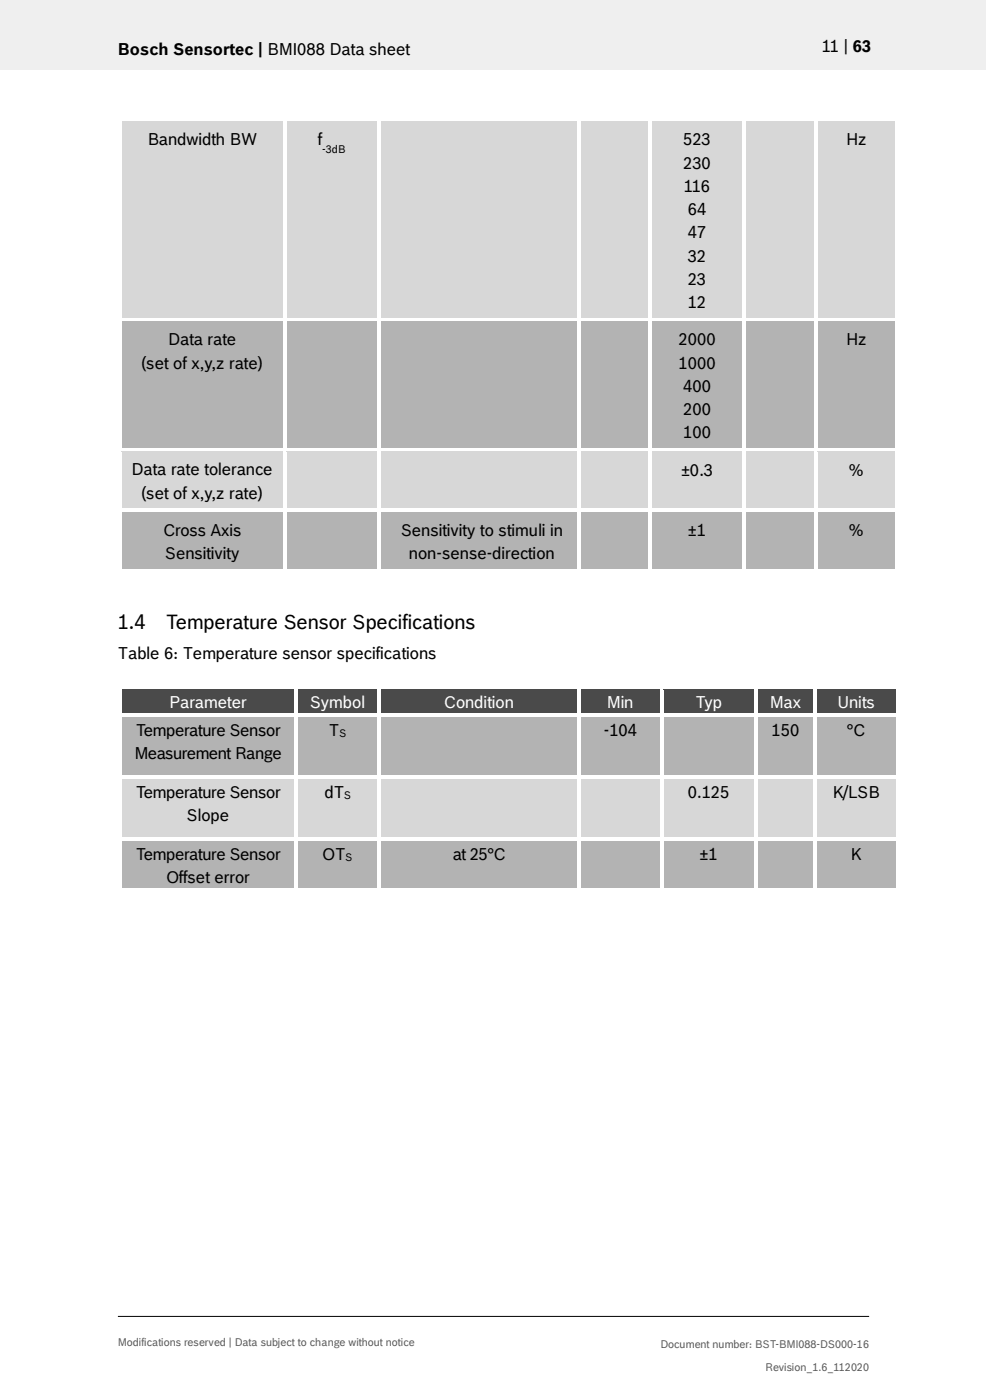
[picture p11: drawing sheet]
<svg xmlns="http://www.w3.org/2000/svg" width="210mm" height="297mm" viewBox="0 0 210 297" stroke-linecap="round" stroke-linejoin="round" font-family="sans-serif">
<defs><g id="words">
<g font-size="4.2">
<text x="25" y="133.5">1.4</text>
<text x="35.2" y="133.5">Temperature Sensor Specifications</text>
</g>
<g font-size="3.5">
<text x="25" y="11.6">Bosch Sensortec | BMI088 Data sheet</text>
<text x="174.4" y="11">11 | 63</text>
<text x="31.3" y="30.9">Bandwidth BW</text>
<text x="67.4" y="30.9">f</text>
<text x="144.9" y="30.8">523</text>
<text x="144.9" y="35.8">230</text>
<text x="179.5" y="30.9">Hz</text>
<text x="145.1" y="40.7">116</text>
<text x="145.9" y="45.6">64</text>
<text x="145.9" y="50.6">47</text>
<text x="145.9" y="55.5">32</text>
<text x="145.9" y="60.5">23</text>
<text x="145.9" y="65.4">12</text>
<text x="35.7" y="73.2">Data rate</text>
<text x="144" y="73.2">2000</text>
<text x="179.5" y="73.3">Hz</text>
<text x="29.9" y="78.2">(set of x,y,z rate)</text>
<text x="144" y="78.2">1000</text>
<text x="144.9" y="83.1">400</text>
<text x="144.9" y="88.1">200</text>
<text x="144.9" y="93">100</text>
<text x="27.9" y="100.9">Data rate tolerance</text>
<text x="144.5" y="100.9">±0.3</text>
<text x="180.1" y="100.9">%</text>
<text x="29.9" y="105.8">(set of x,y,z rate)</text>
<text x="34.6" y="113.6">Cross Axis</text>
<text x="85" y="113.6">Sensitivity to stimuli in</text>
<text x="145.9" y="113.7">±1</text>
<text x="180.1" y="113.7">%</text>
<text x="35" y="118.6">Sensitivity</text>
<text x="86.8" y="118.6">non-sense-direction</text>
<text x="25" y="139.8">Table 6: Temperature sensor specifications</text>
<text x="28.5" y="161.1">Measurement Range</text>
<text x="28.8" y="156.1">Temperature Sensor</text>
<text x="69.8" y="156.1">T</text>
<text x="128.1" y="156.1">-104</text>
<text x="163.7" y="156.1">150</text>
<text x="179.6" y="156.1">°C</text>
<text x="28.8" y="169.3">Temperature Sensor</text>
<text x="68.8" y="169.3">dT</text>
<text x="145.9" y="169.3">0.125</text>
<text x="176.6" y="169.3">K/LSB</text>
<text x="39.6" y="174.2">Slope</text>
<text x="28.8" y="182.4">Temperature Sensor</text>
<text x="68.4" y="182.4">OT</text>
<text x="96.1" y="182.4">at 25°C</text>
<text x="148.4" y="182.4">±1</text>
<text x="180.4" y="182.4">K</text>
<text x="35.2" y="187.3">Offset error</text>
</g>
<g font-size="3.5" fill="#fff">
<text x="35.9" y="150.3">Parameter</text>
<text x="65.7" y="150.3">Symbol</text>
<text x="94.2" y="150.3">Condition</text>
<text x="128.8" y="150.3">Min</text>
<text x="147.5" y="150.3">Typ</text>
<text x="163.3" y="150.3">Max</text>
<text x="177.6" y="150.3">Units</text>
</g>
<g font-size="2.3">
<text x="68.4" y="32.5">-3dB</text>
<text x="71.9" y="156.3">S</text>
<text x="73" y="169.4">S</text>
<text x="73.3" y="182.6">S</text>
</g>
<g font-size="2.3" fill="#535f6b">
<text x="25" y="285.6">Modifications reserved | Data subject to change without notice</text>
<text x="140.1" y="286">Document number: BST-BMI088-DS000-16</text>
<text x="162.3" y="290.9">Revision_1.6_112020</text>
</g>
</g></defs>
<path d="M-.1 0h209.2v14.8h-209.2z" fill-rule="evenodd" fill="#efeff0"/>
<path d="M25 279.3h159.4" fill="none" stroke="#000" stroke-width=".21"/>
<g fill="#d7d7da">
<path d="M25.8 25.8h34.2v41.6h-34.2z" fill-rule="evenodd"/>
<path d="M27.3 25.8h31.2v7.1h-31.2z" fill-rule="evenodd"/>
<path d="M60.8 25.8h19.2v41.6h-19.2z" fill-rule="evenodd"/>
<path d="M62.3 25.8h16.2v7.1h-16.2z" fill-rule="evenodd"/>
<path d="M80.7 25.8h41.8v41.6h-41.8z" fill-rule="evenodd"/>
<path d="M82.3 25.8h38.7v7.1h-38.7z" fill-rule="evenodd"/>
<path d="M123.3 25.8h14.3v41.6h-14.3z" fill-rule="evenodd"/>
<path d="M124.8 25.8h11.2v7.1h-11.2z" fill-rule="evenodd"/>
<path d="M138.4 25.8h19.1v41.6h-19.1z" fill-rule="evenodd"/>
<path d="M139.9 25.8h16.1v6h-16.1z" fill-rule="evenodd"/>
<path d="M139.9 31.8h16.1v5h-16.1z" fill-rule="evenodd"/>
<path d="M139.9 36.8h16.1v4.9h-16.1z" fill-rule="evenodd"/>
<path d="M139.9 41.7h16.1v4.9h-16.1z" fill-rule="evenodd"/>
<path d="M139.9 46.6h16.1v5h-16.1z" fill-rule="evenodd"/>
<path d="M139.9 51.6h16.1v4.9h-16.1z" fill-rule="evenodd"/>
<path d="M139.9 56.5h16.1v4.9h-16.1z" fill-rule="evenodd"/>
<path d="M139.9 61.4h16.1v6h-16.1z" fill-rule="evenodd"/>
<path d="M158.3 25.8h14.3v41.6h-14.3z" fill-rule="evenodd"/>
<path d="M159.8 25.8h11.3v7.1h-11.3z" fill-rule="evenodd"/>
<path d="M173.4 25.8h16.6v41.6h-16.6z" fill-rule="evenodd"/>
<path d="M174.9 25.8h13.6v7.1h-13.6z" fill-rule="evenodd"/>
</g>
<g fill="#fff">
<path d="M25.1 25h.7v.8h-.7z" fill-rule="evenodd"/>
<path d="M25.1 25h.7v.8h-.7z" fill-rule="evenodd"/>
<path d="M25.8 25h34.3v.8h-34.3z" fill-rule="evenodd"/>
</g>
<path d="M25.8 25.8h34.3" fill="none" stroke="#d7d7da" stroke-width=".21"/>
<g fill="#fff">
<path d="M60.1 25.8h.7z" fill-rule="evenodd"/>
<path d="M60.1 25h.7v.8h-.7z" fill-rule="evenodd"/>
<path d="M60.8 25h19.2v.8h-19.2z" fill-rule="evenodd"/>
</g>
<path d="M60.8 25.8h19.2" fill="none" stroke="#d7d7da" stroke-width=".21"/>
<g fill="#fff">
<path d="M80 25.8h.7z" fill-rule="evenodd"/>
<path d="M80 25h.7v.8h-.7z" fill-rule="evenodd"/>
<path d="M80.7 25h41.8v.8h-41.8z" fill-rule="evenodd"/>
</g>
<path d="M80.7 25.8h41.8" fill="none" stroke="#d7d7da" stroke-width=".21"/>
<g fill="#fff">
<path d="M122.5 25.8h.8z" fill-rule="evenodd"/>
<path d="M122.5 25h.8v.8h-.8z" fill-rule="evenodd"/>
<path d="M123.3 25h14.3v.8h-14.3z" fill-rule="evenodd"/>
</g>
<path d="M123.3 25.8h14.3" fill="none" stroke="#d7d7da" stroke-width=".21"/>
<g fill="#fff">
<path d="M137.6 25.8h.8z" fill-rule="evenodd"/>
<path d="M137.6 25h.8v.8h-.8z" fill-rule="evenodd"/>
<path d="M138.4 25h19.1v.8h-19.1z" fill-rule="evenodd"/>
</g>
<path d="M138.4 25.8h19.1" fill="none" stroke="#d7d7da" stroke-width=".21"/>
<g fill="#fff">
<path d="M157.5 25.8h.8z" fill-rule="evenodd"/>
<path d="M157.5 25h.8v.8h-.8z" fill-rule="evenodd"/>
<path d="M158.3 25h14.3v.8h-14.3z" fill-rule="evenodd"/>
</g>
<path d="M158.3 25.8h14.3" fill="none" stroke="#d7d7da" stroke-width=".21"/>
<g fill="#fff">
<path d="M172.6 25.8h.8z" fill-rule="evenodd"/>
<path d="M172.6 25h.8v.8h-.8z" fill-rule="evenodd"/>
<path d="M173.4 25h16.6v.8h-16.6z" fill-rule="evenodd"/>
</g>
<path d="M173.4 25.8h16.6" fill="none" stroke="#d7d7da" stroke-width=".21"/>
<g fill="#fff">
<path d="M190 25h.7v.8h-.7z" fill-rule="evenodd"/>
<path d="M190 25h.7v.8h-.7z" fill-rule="evenodd"/>
<path d="M25.1 25.8h.7v41.6h-.7z" fill-rule="evenodd"/>
<path d="M60.1 25.8h.7v41.6h-.7z" fill-rule="evenodd"/>
<path d="M80 25.8h.7v41.6h-.7z" fill-rule="evenodd"/>
<path d="M122.5 25.8h.8v41.6h-.8z" fill-rule="evenodd"/>
<path d="M137.6 25.8h.8v41.6h-.8z" fill-rule="evenodd"/>
<path d="M157.5 25.8h.8v41.6h-.8z" fill-rule="evenodd"/>
<path d="M172.6 25.8h.8v41.6h-.8z" fill-rule="evenodd"/>
<path d="M190 25.8h.7v41.6h-.7z" fill-rule="evenodd"/>
</g>
<g fill="#b2b3b5">
<path d="M25.8 68.2h34.2v26.8h-34.2z" fill-rule="evenodd"/>
<path d="M27.3 68.2h31.2v6h-31.2z" fill-rule="evenodd"/>
<path d="M27.3 74.2h31.2v6h-31.2z" fill-rule="evenodd"/>
<path d="M60.8 68.2h19.2v26.8h-19.2z" fill-rule="evenodd"/>
<path d="M62.3 68.2h16.2v7.1h-16.2z" fill-rule="evenodd"/>
<path d="M80.7 68.2h41.8v26.8h-41.8z" fill-rule="evenodd"/>
<path d="M82.3 68.2h38.7v7.1h-38.7z" fill-rule="evenodd"/>
<path d="M123.3 68.2h14.3v26.8h-14.3z" fill-rule="evenodd"/>
<path d="M124.8 68.2h11.2v7.1h-11.2z" fill-rule="evenodd"/>
<path d="M138.4 68.2h19.1v26.8h-19.1z" fill-rule="evenodd"/>
<path d="M139.9 68.2h16.1v6h-16.1z" fill-rule="evenodd"/>
<path d="M139.9 74.2h16.1v5h-16.1z" fill-rule="evenodd"/>
<path d="M139.9 79.2h16.1v4.9h-16.1z" fill-rule="evenodd"/>
<path d="M139.9 84.1h16.1v4.9h-16.1z" fill-rule="evenodd"/>
<path d="M139.9 89h16.1v6h-16.1z" fill-rule="evenodd"/>
<path d="M158.3 68.2h14.3v26.8h-14.3z" fill-rule="evenodd"/>
<path d="M159.8 68.2h11.3v7.1h-11.3z" fill-rule="evenodd"/>
<path d="M173.4 68.2h16.6v26.8h-16.6z" fill-rule="evenodd"/>
<path d="M174.9 68.2h13.6v7.1h-13.6z" fill-rule="evenodd"/>
</g>
<g fill="#fff">
<path d="M25.1 67.4h.7v.8h-.7z" fill-rule="evenodd"/>
<path d="M25.8 67.4h34.3v.8h-34.3z" fill-rule="evenodd"/>
</g>
<path d="M25.8 68.2h34.3" fill="none" stroke="#b2b3b5" stroke-width=".21"/>
<g fill="#fff">
<path d="M60.1 67.4h.7v.8h-.7z" fill-rule="evenodd"/>
<path d="M60.8 67.4h19.2v.8h-19.2z" fill-rule="evenodd"/>
</g>
<path d="M60.8 68.2h19.2" fill="none" stroke="#b2b3b5" stroke-width=".21"/>
<g fill="#fff">
<path d="M80 67.4h.7v.8h-.7z" fill-rule="evenodd"/>
<path d="M80.7 67.4h41.8v.8h-41.8z" fill-rule="evenodd"/>
</g>
<path d="M80.7 68.2h41.8" fill="none" stroke="#b2b3b5" stroke-width=".21"/>
<g fill="#fff">
<path d="M122.5 67.4h.8v.8h-.8z" fill-rule="evenodd"/>
<path d="M123.3 67.4h14.3v.8h-14.3z" fill-rule="evenodd"/>
</g>
<path d="M123.3 68.2h14.3" fill="none" stroke="#b2b3b5" stroke-width=".21"/>
<g fill="#fff">
<path d="M137.6 67.4h.8v.8h-.8z" fill-rule="evenodd"/>
<path d="M138.4 67.4h19.1v.8h-19.1z" fill-rule="evenodd"/>
</g>
<path d="M138.4 68.2h19.1" fill="none" stroke="#b2b3b5" stroke-width=".21"/>
<g fill="#fff">
<path d="M157.5 67.4h.8v.8h-.8z" fill-rule="evenodd"/>
<path d="M158.3 67.4h14.3v.8h-14.3z" fill-rule="evenodd"/>
</g>
<path d="M158.3 68.2h14.3" fill="none" stroke="#b2b3b5" stroke-width=".21"/>
<g fill="#fff">
<path d="M172.6 67.4h.8v.8h-.8z" fill-rule="evenodd"/>
<path d="M173.4 67.4h16.6v.8h-16.6z" fill-rule="evenodd"/>
</g>
<path d="M173.4 68.2h16.6" fill="none" stroke="#b2b3b5" stroke-width=".21"/>
<g fill="#fff">
<path d="M190 67.4h.7v.8h-.7z" fill-rule="evenodd"/>
<path d="M25.1 68.2h.7v26.8h-.7z" fill-rule="evenodd"/>
<path d="M60.1 68.2h.7v26.8h-.7z" fill-rule="evenodd"/>
<path d="M80 68.2h.7v26.8h-.7z" fill-rule="evenodd"/>
<path d="M122.5 68.2h.8v26.8h-.8z" fill-rule="evenodd"/>
<path d="M137.6 68.2h.8v26.8h-.8z" fill-rule="evenodd"/>
<path d="M157.5 68.2h.8v26.8h-.8z" fill-rule="evenodd"/>
<path d="M172.6 68.2h.8v26.8h-.8z" fill-rule="evenodd"/>
<path d="M190 68.2h.7v26.8h-.7z" fill-rule="evenodd"/>
</g>
<g fill="#d7d7da">
<path d="M25.8 95.9h34.2v11.9h-34.2z" fill-rule="evenodd"/>
<path d="M27.3 95.9h31.2v5.9h-31.2z" fill-rule="evenodd"/>
<path d="M27.3 101.8h31.2v6h-31.2z" fill-rule="evenodd"/>
<path d="M60.8 95.9h19.2v11.9h-19.2z" fill-rule="evenodd"/>
<path d="M62.3 95.9h16.2v7h-16.2z" fill-rule="evenodd"/>
<path d="M80.7 95.9h41.8v11.9h-41.8z" fill-rule="evenodd"/>
<path d="M82.3 95.9h38.7v7h-38.7z" fill-rule="evenodd"/>
<path d="M123.3 95.9h14.3v11.9h-14.3z" fill-rule="evenodd"/>
<path d="M124.8 95.9h11.2v7h-11.2z" fill-rule="evenodd"/>
<path d="M138.4 95.9h19.1v11.9h-19.1z" fill-rule="evenodd"/>
<path d="M139.9 95.9h16.1v7h-16.1z" fill-rule="evenodd"/>
<path d="M158.3 95.9h14.3v11.9h-14.3z" fill-rule="evenodd"/>
<path d="M159.8 95.9h11.3v7h-11.3z" fill-rule="evenodd"/>
<path d="M173.4 95.9h16.6v11.9h-16.6z" fill-rule="evenodd"/>
<path d="M174.9 95.9h13.6v7h-13.6z" fill-rule="evenodd"/>
</g>
<g fill="#fff">
<path d="M25.1 95h.7v.8h-.7z" fill-rule="evenodd"/>
<path d="M25.8 95h34.3v.8h-34.3z" fill-rule="evenodd"/>
</g>
<path d="M25.8 95.8h34.3" fill="none" stroke="#d7d7da" stroke-width=".21"/>
<g fill="#fff">
<path d="M60.1 95h.7v.8h-.7z" fill-rule="evenodd"/>
<path d="M60.8 95h19.2v.8h-19.2z" fill-rule="evenodd"/>
</g>
<path d="M60.8 95.8h19.2" fill="none" stroke="#d7d7da" stroke-width=".21"/>
<g fill="#fff">
<path d="M80 95h.7v.8h-.7z" fill-rule="evenodd"/>
<path d="M80.7 95h41.8v.8h-41.8z" fill-rule="evenodd"/>
</g>
<path d="M80.7 95.8h41.8" fill="none" stroke="#d7d7da" stroke-width=".21"/>
<g fill="#fff">
<path d="M122.5 95h.8v.8h-.8z" fill-rule="evenodd"/>
<path d="M123.3 95h14.3v.8h-14.3z" fill-rule="evenodd"/>
</g>
<path d="M123.3 95.8h14.3" fill="none" stroke="#d7d7da" stroke-width=".21"/>
<g fill="#fff">
<path d="M137.6 95h.8v.8h-.8z" fill-rule="evenodd"/>
<path d="M138.4 95h19.1v.8h-19.1z" fill-rule="evenodd"/>
</g>
<path d="M138.4 95.8h19.1" fill="none" stroke="#d7d7da" stroke-width=".21"/>
<g fill="#fff">
<path d="M157.5 95h.8v.8h-.8z" fill-rule="evenodd"/>
<path d="M158.3 95h14.3v.8h-14.3z" fill-rule="evenodd"/>
</g>
<path d="M158.3 95.8h14.3" fill="none" stroke="#d7d7da" stroke-width=".21"/>
<g fill="#fff">
<path d="M172.6 95h.8v.8h-.8z" fill-rule="evenodd"/>
<path d="M173.4 95h16.6v.8h-16.6z" fill-rule="evenodd"/>
</g>
<path d="M173.4 95.8h16.6" fill="none" stroke="#d7d7da" stroke-width=".21"/>
<g fill="#fff">
<path d="M190 95h.7v.8h-.7z" fill-rule="evenodd"/>
<path d="M25.1 95.9h.7v11.9h-.7z" fill-rule="evenodd"/>
<path d="M60.1 95.9h.7v11.9h-.7z" fill-rule="evenodd"/>
<path d="M80 95.9h.7v11.9h-.7z" fill-rule="evenodd"/>
<path d="M122.5 95.9h.8v11.9h-.8z" fill-rule="evenodd"/>
<path d="M137.6 95.9h.8v11.9h-.8z" fill-rule="evenodd"/>
<path d="M157.5 95.9h.8v11.9h-.8z" fill-rule="evenodd"/>
<path d="M172.6 95.9h.8v11.9h-.8z" fill-rule="evenodd"/>
<path d="M190 95.9h.7v11.9h-.7z" fill-rule="evenodd"/>
</g>
<g fill="#b2b3b5">
<path d="M25.8 108.6h34.2v12h-34.2z" fill-rule="evenodd"/>
<path d="M27.3 108.6h31.2v6h-31.2z" fill-rule="evenodd"/>
<path d="M27.3 114.6h31.2v6h-31.2z" fill-rule="evenodd"/>
<path d="M60.8 108.6h19.2v12h-19.2z" fill-rule="evenodd"/>
<path d="M62.3 108.6h16.2v7.1h-16.2z" fill-rule="evenodd"/>
<path d="M80.7 108.6h41.8v12h-41.8z" fill-rule="evenodd"/>
<path d="M82.3 108.6h38.7v6h-38.7z" fill-rule="evenodd"/>
<path d="M82.3 114.6h38.7v6h-38.7z" fill-rule="evenodd"/>
<path d="M123.3 108.6h14.3v12h-14.3z" fill-rule="evenodd"/>
<path d="M124.8 108.6h11.2v7.1h-11.2z" fill-rule="evenodd"/>
<path d="M138.4 108.6h19.1v12h-19.1z" fill-rule="evenodd"/>
<path d="M139.9 108.6h16.1v7.1h-16.1z" fill-rule="evenodd"/>
<path d="M158.3 108.6h14.3v12h-14.3z" fill-rule="evenodd"/>
<path d="M159.8 108.6h11.3v7.1h-11.3z" fill-rule="evenodd"/>
<path d="M173.4 108.6h16.6v12h-16.6z" fill-rule="evenodd"/>
<path d="M174.9 108.6h13.6v7.1h-13.6z" fill-rule="evenodd"/>
</g>
<g fill="#fff">
<path d="M25.1 107.8h.7v.8h-.7z" fill-rule="evenodd"/>
<path d="M25.8 107.8h34.3v.8h-34.3z" fill-rule="evenodd"/>
</g>
<path d="M25.8 108.6h34.3" fill="none" stroke="#b2b3b5" stroke-width=".21"/>
<g fill="#fff">
<path d="M60.1 107.8h.7v.8h-.7z" fill-rule="evenodd"/>
<path d="M60.8 107.8h19.2v.8h-19.2z" fill-rule="evenodd"/>
</g>
<path d="M60.8 108.6h19.2" fill="none" stroke="#b2b3b5" stroke-width=".21"/>
<g fill="#fff">
<path d="M80 107.8h.7v.8h-.7z" fill-rule="evenodd"/>
<path d="M80.7 107.8h41.8v.8h-41.8z" fill-rule="evenodd"/>
</g>
<path d="M80.7 108.6h41.8" fill="none" stroke="#b2b3b5" stroke-width=".21"/>
<g fill="#fff">
<path d="M122.5 107.8h.8v.8h-.8z" fill-rule="evenodd"/>
<path d="M123.3 107.8h14.3v.8h-14.3z" fill-rule="evenodd"/>
</g>
<path d="M123.3 108.6h14.3" fill="none" stroke="#b2b3b5" stroke-width=".21"/>
<g fill="#fff">
<path d="M137.6 107.8h.8v.8h-.8z" fill-rule="evenodd"/>
<path d="M138.4 107.8h19.1v.8h-19.1z" fill-rule="evenodd"/>
</g>
<path d="M138.4 108.6h19.1" fill="none" stroke="#b2b3b5" stroke-width=".21"/>
<g fill="#fff">
<path d="M157.5 107.8h.8v.8h-.8z" fill-rule="evenodd"/>
<path d="M158.3 107.8h14.3v.8h-14.3z" fill-rule="evenodd"/>
</g>
<path d="M158.3 108.6h14.3" fill="none" stroke="#b2b3b5" stroke-width=".21"/>
<g fill="#fff">
<path d="M172.6 107.8h.8v.8h-.8z" fill-rule="evenodd"/>
<path d="M173.4 107.8h16.6v.8h-16.6z" fill-rule="evenodd"/>
</g>
<path d="M173.4 108.6h16.6" fill="none" stroke="#b2b3b5" stroke-width=".21"/>
<g fill="#fff">
<path d="M190 107.8h.7v.8h-.7z" fill-rule="evenodd"/>
<path d="M25.1 108.6h.7v12.1h-.7z" fill-rule="evenodd"/>
<path d="M25.1 120.7h.7v.7h-.7z" fill-rule="evenodd"/>
<path d="M25.1 120.7h.7v.7h-.7z" fill-rule="evenodd"/>
<path d="M25.8 120.7h34.3v.7h-34.3z" fill-rule="evenodd"/>
<path d="M60.1 108.6h.7v12.1h-.7z" fill-rule="evenodd"/>
<path d="M60.1 120.7h.7v.7h-.7z" fill-rule="evenodd"/>
<path d="M60.8 120.7h19.2v.7h-19.2z" fill-rule="evenodd"/>
<path d="M80 108.6h.7v12.1h-.7z" fill-rule="evenodd"/>
<path d="M80 120.7h.7v.7h-.7z" fill-rule="evenodd"/>
<path d="M80.7 120.7h41.8v.7h-41.8z" fill-rule="evenodd"/>
<path d="M122.5 108.6h.8v12.1h-.8z" fill-rule="evenodd"/>
<path d="M122.5 120.7h.8v.7h-.8z" fill-rule="evenodd"/>
<path d="M123.3 120.7h14.3v.7h-14.3z" fill-rule="evenodd"/>
<path d="M137.6 108.6h.8v12.1h-.8z" fill-rule="evenodd"/>
<path d="M137.6 120.7h.8v.7h-.8z" fill-rule="evenodd"/>
<path d="M138.4 120.7h19.1v.7h-19.1z" fill-rule="evenodd"/>
<path d="M157.5 108.6h.8v12.1h-.8z" fill-rule="evenodd"/>
<path d="M157.5 120.7h.8v.7h-.8z" fill-rule="evenodd"/>
<path d="M158.3 120.7h14.3v.7h-14.3z" fill-rule="evenodd"/>
<path d="M172.6 108.6h.8v12.1h-.8z" fill-rule="evenodd"/>
<path d="M172.6 120.7h.8v.7h-.8z" fill-rule="evenodd"/>
<path d="M173.4 120.7h16.6v.7h-16.6z" fill-rule="evenodd"/>
<path d="M190 108.6h.7v12.1h-.7z" fill-rule="evenodd"/>
<path d="M190 120.7h.7v.7h-.7z" fill-rule="evenodd"/>
<path d="M190 120.7h.7v.7h-.7z" fill-rule="evenodd"/>
</g>
<g fill="#424c58">
<path d="M25.8 146.3h36.7v5.1h-36.7z" fill-rule="evenodd"/>
<path d="M27.3 146.3h33.7v4.9h-33.7z" fill-rule="evenodd"/>
<path d="M63.3 146.3h16.7v5.1h-16.7z" fill-rule="evenodd"/>
<path d="M64.8 146.3h13.7v4.9h-13.7z" fill-rule="evenodd"/>
<path d="M80.7 146.3h41.8v5.1h-41.8z" fill-rule="evenodd"/>
<path d="M82.3 146.3h38.7v4.9h-38.7z" fill-rule="evenodd"/>
<path d="M123.3 146.3h16.7v5.1h-16.7z" fill-rule="evenodd"/>
<path d="M124.8 146.3h13.7v4.9h-13.7z" fill-rule="evenodd"/>
<path d="M140.8 146.3h19.2v5.1h-19.2z" fill-rule="evenodd"/>
<path d="M142.3 146.3h16.2v4.9h-16.2z" fill-rule="evenodd"/>
<path d="M160.8 146.3h11.7v5.1h-11.7z" fill-rule="evenodd"/>
<path d="M162.3 146.3h8.7v4.9h-8.7z" fill-rule="evenodd"/>
<path d="M173.3 146.3h16.7v5.1h-16.7z" fill-rule="evenodd"/>
<path d="M174.8 146.3h13.7v4.9h-13.7z" fill-rule="evenodd"/>
</g>
<g fill="#fff">
<path d="M25.1 145.5h.7v.8h-.7z" fill-rule="evenodd"/>
<path d="M25.1 145.5h.7v.8h-.7z" fill-rule="evenodd"/>
<path d="M25.8 145.5h36.7v.8h-36.7z" fill-rule="evenodd"/>
</g>
<path d="M25.8 146.3h36.7" fill="none" stroke="#424c58" stroke-width=".21"/>
<g fill="#fff">
<path d="M62.5 146.3h.8z" fill-rule="evenodd"/>
<path d="M62.5 145.5h.8v.8h-.8z" fill-rule="evenodd"/>
<path d="M63.3 145.5h16.7v.8h-16.7z" fill-rule="evenodd"/>
</g>
<path d="M63.3 146.3h16.7" fill="none" stroke="#424c58" stroke-width=".21"/>
<g fill="#fff">
<path d="M80 146.3h.7z" fill-rule="evenodd"/>
<path d="M80 145.5h.7v.8h-.7z" fill-rule="evenodd"/>
<path d="M80.7 145.5h41.8v.8h-41.8z" fill-rule="evenodd"/>
</g>
<path d="M80.7 146.3h41.8" fill="none" stroke="#424c58" stroke-width=".21"/>
<g fill="#fff">
<path d="M122.5 146.3h.8z" fill-rule="evenodd"/>
<path d="M122.5 145.5h.8v.8h-.8z" fill-rule="evenodd"/>
<path d="M123.3 145.5h16.7v.8h-16.7z" fill-rule="evenodd"/>
</g>
<path d="M123.3 146.3h16.7" fill="none" stroke="#424c58" stroke-width=".21"/>
<g fill="#fff">
<path d="M140 146.3h.8z" fill-rule="evenodd"/>
<path d="M140 145.5h.8v.8h-.8z" fill-rule="evenodd"/>
<path d="M140.8 145.5h19.2v.8h-19.2z" fill-rule="evenodd"/>
</g>
<path d="M140.8 146.3h19.2" fill="none" stroke="#424c58" stroke-width=".21"/>
<g fill="#fff">
<path d="M160 146.3h.8z" fill-rule="evenodd"/>
<path d="M160 145.5h.8v.8h-.8z" fill-rule="evenodd"/>
<path d="M160.8 145.5h11.7v.8h-11.7z" fill-rule="evenodd"/>
</g>
<path d="M160.8 146.3h11.7" fill="none" stroke="#424c58" stroke-width=".21"/>
<g fill="#fff">
<path d="M172.5 146.3h.8z" fill-rule="evenodd"/>
<path d="M172.5 145.5h.8v.8h-.8z" fill-rule="evenodd"/>
<path d="M173.3 145.5h16.7v.8h-16.7z" fill-rule="evenodd"/>
</g>
<path d="M173.3 146.3h16.7" fill="none" stroke="#424c58" stroke-width=".21"/>
<g fill="#fff">
<path d="M190 145.5h.8v.8h-.8z" fill-rule="evenodd"/>
<path d="M190 145.5h.8v.8h-.8z" fill-rule="evenodd"/>
<path d="M25.1 146.3h.7v5.1h-.7z" fill-rule="evenodd"/>
<path d="M62.5 146.3h.8v5.1h-.8z" fill-rule="evenodd"/>
<path d="M80 146.3h.7v5.1h-.7z" fill-rule="evenodd"/>
<path d="M122.5 146.3h.8v5.1h-.8z" fill-rule="evenodd"/>
<path d="M140 146.3h.8v5.1h-.8z" fill-rule="evenodd"/>
<path d="M160 146.3h.8v5.1h-.8z" fill-rule="evenodd"/>
<path d="M172.5 146.3h.8v5.1h-.8z" fill-rule="evenodd"/>
<path d="M190 146.3h.8v5.1h-.8z" fill-rule="evenodd"/>
</g>
<g fill="#b2b3b5">
<path d="M25.8 152.1h36.7v12.4h-36.7z" fill-rule="evenodd"/>
<path d="M27.3 152.1h33.7v5h-33.7z" fill-rule="evenodd"/>
<path d="M27.3 157.1h33.7v4.9h-33.7z" fill-rule="evenodd"/>
<path d="M63.3 152.1h16.7v12.4h-16.7z" fill-rule="evenodd"/>
<path d="M64.8 152.1h13.7v5h-13.7z" fill-rule="evenodd"/>
<path d="M80.7 152.1h41.8v12.4h-41.8z" fill-rule="evenodd"/>
<path d="M82.3 152.1h38.7v5h-38.7z" fill-rule="evenodd"/>
<path d="M123.3 152.1h16.7v12.4h-16.7z" fill-rule="evenodd"/>
<path d="M124.8 152.1h13.7v5h-13.7z" fill-rule="evenodd"/>
<path d="M140.8 152.1h19.2v12.4h-19.2z" fill-rule="evenodd"/>
<path d="M142.3 152.1h16.2v5h-16.2z" fill-rule="evenodd"/>
<path d="M160.8 152.1h11.7v12.4h-11.7z" fill-rule="evenodd"/>
<path d="M162.3 152.1h8.7v5h-8.7z" fill-rule="evenodd"/>
<path d="M173.3 152.1h16.7v12.4h-16.7z" fill-rule="evenodd"/>
<path d="M174.8 152.1h13.7v5h-13.7z" fill-rule="evenodd"/>
</g>
<g fill="#fff">
<path d="M25.1 151.4h.7v.8h-.7z" fill-rule="evenodd"/>
<path d="M25.8 151.4h36.7v.7h-36.7z" fill-rule="evenodd"/>
</g>
<path d="M25.8 152.1h36.7" fill="none" stroke="#b2b3b5" stroke-width=".21"/>
<g fill="#fff">
<path d="M62.5 151.4h.8v.8h-.8z" fill-rule="evenodd"/>
<path d="M63.3 151.4h16.7v.7h-16.7z" fill-rule="evenodd"/>
</g>
<path d="M63.3 152.1h16.7" fill="none" stroke="#b2b3b5" stroke-width=".21"/>
<g fill="#fff">
<path d="M80 151.4h.7v.8h-.7z" fill-rule="evenodd"/>
<path d="M80.7 151.4h41.8v.7h-41.8z" fill-rule="evenodd"/>
</g>
<path d="M80.7 152.1h41.8" fill="none" stroke="#b2b3b5" stroke-width=".21"/>
<g fill="#fff">
<path d="M122.5 151.4h.8v.8h-.8z" fill-rule="evenodd"/>
<path d="M123.3 151.4h16.7v.7h-16.7z" fill-rule="evenodd"/>
</g>
<path d="M123.3 152.1h16.7" fill="none" stroke="#b2b3b5" stroke-width=".21"/>
<g fill="#fff">
<path d="M140 151.4h.8v.8h-.8z" fill-rule="evenodd"/>
<path d="M140.8 151.4h19.2v.7h-19.2z" fill-rule="evenodd"/>
</g>
<path d="M140.8 152.1h19.2" fill="none" stroke="#b2b3b5" stroke-width=".21"/>
<g fill="#fff">
<path d="M160 151.4h.8v.8h-.8z" fill-rule="evenodd"/>
<path d="M160.8 151.4h11.7v.7h-11.7z" fill-rule="evenodd"/>
</g>
<path d="M160.8 152.1h11.7" fill="none" stroke="#b2b3b5" stroke-width=".21"/>
<g fill="#fff">
<path d="M172.5 151.4h.8v.8h-.8z" fill-rule="evenodd"/>
<path d="M173.3 151.4h16.7v.7h-16.7z" fill-rule="evenodd"/>
</g>
<path d="M173.3 152.1h16.7" fill="none" stroke="#b2b3b5" stroke-width=".21"/>
<g fill="#fff">
<path d="M190 151.4h.8v.8h-.8z" fill-rule="evenodd"/>
<path d="M25.1 152.2h.7v12.3h-.7z" fill-rule="evenodd"/>
<path d="M62.5 152.2h.8v12.3h-.8z" fill-rule="evenodd"/>
<path d="M80 152.2h.7v12.3h-.7z" fill-rule="evenodd"/>
<path d="M122.5 152.2h.8v12.3h-.8z" fill-rule="evenodd"/>
<path d="M140 152.2h.8v12.3h-.8z" fill-rule="evenodd"/>
<path d="M160 152.2h.8v12.3h-.8z" fill-rule="evenodd"/>
<path d="M172.5 152.2h.8v12.3h-.8z" fill-rule="evenodd"/>
<path d="M190 152.2h.8v12.3h-.8z" fill-rule="evenodd"/>
</g>
<g fill="#d7d7da">
<path d="M25.8 165.3h36.7v12.4h-36.7z" fill-rule="evenodd"/>
<path d="M27.3 165.3h33.7v4.9h-33.7z" fill-rule="evenodd"/>
<path d="M27.3 170.2h33.7v5h-33.7z" fill-rule="evenodd"/>
<path d="M63.3 165.3h16.7v12.4h-16.7z" fill-rule="evenodd"/>
<path d="M64.8 165.3h13.7v4.9h-13.7z" fill-rule="evenodd"/>
<path d="M80.7 165.3h41.8v12.4h-41.8z" fill-rule="evenodd"/>
<path d="M82.3 165.3h38.7v4.9h-38.7z" fill-rule="evenodd"/>
<path d="M123.3 165.3h16.7v12.4h-16.7z" fill-rule="evenodd"/>
<path d="M124.8 165.3h13.7v4.9h-13.7z" fill-rule="evenodd"/>
<path d="M140.8 165.3h19.2v12.4h-19.2z" fill-rule="evenodd"/>
<path d="M142.3 165.3h16.2v4.9h-16.2z" fill-rule="evenodd"/>
<path d="M160.8 165.3h11.7v12.4h-11.7z" fill-rule="evenodd"/>
<path d="M162.3 165.3h8.7v4.9h-8.7z" fill-rule="evenodd"/>
<path d="M173.3 165.3h16.7v12.4h-16.7z" fill-rule="evenodd"/>
<path d="M174.8 165.3h13.7v4.9h-13.7z" fill-rule="evenodd"/>
</g>
<g fill="#fff">
<path d="M25.1 164.5h.7v.8h-.7z" fill-rule="evenodd"/>
<path d="M25.8 164.5h36.7v.7h-36.7z" fill-rule="evenodd"/>
</g>
<path d="M25.8 165.3h36.7" fill="none" stroke="#d7d7da" stroke-width=".21"/>
<g fill="#fff">
<path d="M62.5 164.5h.8v.8h-.8z" fill-rule="evenodd"/>
<path d="M63.3 164.5h16.7v.7h-16.7z" fill-rule="evenodd"/>
</g>
<path d="M63.3 165.3h16.7" fill="none" stroke="#d7d7da" stroke-width=".21"/>
<g fill="#fff">
<path d="M80 164.5h.7v.8h-.7z" fill-rule="evenodd"/>
<path d="M80.7 164.5h41.8v.7h-41.8z" fill-rule="evenodd"/>
</g>
<path d="M80.7 165.3h41.8" fill="none" stroke="#d7d7da" stroke-width=".21"/>
<g fill="#fff">
<path d="M122.5 164.5h.8v.8h-.8z" fill-rule="evenodd"/>
<path d="M123.3 164.5h16.7v.7h-16.7z" fill-rule="evenodd"/>
</g>
<path d="M123.3 165.3h16.7" fill="none" stroke="#d7d7da" stroke-width=".21"/>
<g fill="#fff">
<path d="M140 164.5h.8v.8h-.8z" fill-rule="evenodd"/>
<path d="M140.8 164.5h19.2v.7h-19.2z" fill-rule="evenodd"/>
</g>
<path d="M140.8 165.3h19.2" fill="none" stroke="#d7d7da" stroke-width=".21"/>
<g fill="#fff">
<path d="M160 164.5h.8v.8h-.8z" fill-rule="evenodd"/>
<path d="M160.8 164.5h11.7v.7h-11.7z" fill-rule="evenodd"/>
</g>
<path d="M160.8 165.3h11.7" fill="none" stroke="#d7d7da" stroke-width=".21"/>
<g fill="#fff">
<path d="M172.5 164.5h.8v.8h-.8z" fill-rule="evenodd"/>
<path d="M173.3 164.5h16.7v.7h-16.7z" fill-rule="evenodd"/>
</g>
<path d="M173.3 165.3h16.7" fill="none" stroke="#d7d7da" stroke-width=".21"/>
<g fill="#fff">
<path d="M190 164.5h.8v.8h-.8z" fill-rule="evenodd"/>
<path d="M25.1 165.3h.7v12.4h-.7z" fill-rule="evenodd"/>
<path d="M62.5 165.3h.8v12.4h-.8z" fill-rule="evenodd"/>
<path d="M80 165.3h.7v12.4h-.7z" fill-rule="evenodd"/>
<path d="M122.5 165.3h.8v12.4h-.8z" fill-rule="evenodd"/>
<path d="M140 165.3h.8v12.4h-.8z" fill-rule="evenodd"/>
<path d="M160 165.3h.8v12.4h-.8z" fill-rule="evenodd"/>
<path d="M172.5 165.3h.8v12.4h-.8z" fill-rule="evenodd"/>
<path d="M190 165.3h.8v12.4h-.8z" fill-rule="evenodd"/>
</g>
<g fill="#b2b3b5">
<path d="M25.8 178.5h36.7v9.8h-36.7z" fill-rule="evenodd"/>
<path d="M27.3 178.5h33.7v4.9h-33.7z" fill-rule="evenodd"/>
<path d="M27.3 183.4h33.7v4.9h-33.7z" fill-rule="evenodd"/>
<path d="M63.3 178.5h16.7v9.8h-16.7z" fill-rule="evenodd"/>
<path d="M64.8 178.5h13.7v4.9h-13.7z" fill-rule="evenodd"/>
<path d="M80.7 178.5h41.8v9.8h-41.8z" fill-rule="evenodd"/>
<path d="M82.3 178.5h38.7v4.9h-38.7z" fill-rule="evenodd"/>
<path d="M123.3 178.5h16.7v9.8h-16.7z" fill-rule="evenodd"/>
<path d="M124.8 178.5h13.7v4.9h-13.7z" fill-rule="evenodd"/>
<path d="M140.8 178.5h19.2v9.8h-19.2z" fill-rule="evenodd"/>
<path d="M142.3 178.5h16.2v4.9h-16.2z" fill-rule="evenodd"/>
<path d="M160.8 178.5h11.7v9.8h-11.7z" fill-rule="evenodd"/>
<path d="M162.3 178.5h8.7v4.9h-8.7z" fill-rule="evenodd"/>
<path d="M173.3 178.5h16.7v9.8h-16.7z" fill-rule="evenodd"/>
<path d="M174.8 178.5h13.7v4.9h-13.7z" fill-rule="evenodd"/>
</g>
<g fill="#fff">
<path d="M25.1 177.7h.7v.8h-.7z" fill-rule="evenodd"/>
<path d="M25.8 177.7h36.7v.7h-36.7z" fill-rule="evenodd"/>
</g>
<path d="M25.8 178.4h36.7" fill="none" stroke="#b2b3b5" stroke-width=".21"/>
<g fill="#fff">
<path d="M62.5 177.7h.8v.8h-.8z" fill-rule="evenodd"/>
<path d="M63.3 177.7h16.7v.7h-16.7z" fill-rule="evenodd"/>
</g>
<path d="M63.3 178.4h16.7" fill="none" stroke="#b2b3b5" stroke-width=".21"/>
<g fill="#fff">
<path d="M80 177.7h.7v.8h-.7z" fill-rule="evenodd"/>
<path d="M80.7 177.7h41.8v.7h-41.8z" fill-rule="evenodd"/>
</g>
<path d="M80.7 178.4h41.8" fill="none" stroke="#b2b3b5" stroke-width=".21"/>
<g fill="#fff">
<path d="M122.5 177.7h.8v.8h-.8z" fill-rule="evenodd"/>
<path d="M123.3 177.7h16.7v.7h-16.7z" fill-rule="evenodd"/>
</g>
<path d="M123.3 178.4h16.7" fill="none" stroke="#b2b3b5" stroke-width=".21"/>
<g fill="#fff">
<path d="M140 177.7h.8v.8h-.8z" fill-rule="evenodd"/>
<path d="M140.8 177.7h19.2v.7h-19.2z" fill-rule="evenodd"/>
</g>
<path d="M140.8 178.4h19.2" fill="none" stroke="#b2b3b5" stroke-width=".21"/>
<g fill="#fff">
<path d="M160 177.7h.8v.8h-.8z" fill-rule="evenodd"/>
<path d="M160.8 177.7h11.7v.7h-11.7z" fill-rule="evenodd"/>
</g>
<path d="M160.8 178.4h11.7" fill="none" stroke="#b2b3b5" stroke-width=".21"/>
<g fill="#fff">
<path d="M172.5 177.7h.8v.8h-.8z" fill-rule="evenodd"/>
<path d="M173.3 177.7h16.7v.7h-16.7z" fill-rule="evenodd"/>
</g>
<path d="M173.3 178.4h16.7" fill="none" stroke="#b2b3b5" stroke-width=".21"/>
<g fill="#fff">
<path d="M190 177.7h.8v.8h-.8z" fill-rule="evenodd"/>
<path d="M25.1 178.5h.7v9.9h-.7z" fill-rule="evenodd"/>
<path d="M25.1 188.4h.7v.7h-.7z" fill-rule="evenodd"/>
<path d="M25.1 188.4h.7v.7h-.7z" fill-rule="evenodd"/>
<path d="M25.8 188.4h36.7v.7h-36.7z" fill-rule="evenodd"/>
<path d="M62.5 178.5h.8v9.9h-.8z" fill-rule="evenodd"/>
<path d="M62.5 188.4h.8v.7h-.8z" fill-rule="evenodd"/>
<path d="M63.3 188.4h16.7v.7h-16.7z" fill-rule="evenodd"/>
<path d="M80 178.5h.7v9.9h-.7z" fill-rule="evenodd"/>
<path d="M80 188.4h.7v.7h-.7z" fill-rule="evenodd"/>
<path d="M80.7 188.4h41.8v.7h-41.8z" fill-rule="evenodd"/>
<path d="M122.5 178.5h.8v9.9h-.8z" fill-rule="evenodd"/>
<path d="M122.5 188.4h.8v.7h-.8z" fill-rule="evenodd"/>
<path d="M123.3 188.4h16.7v.7h-16.7z" fill-rule="evenodd"/>
<path d="M140 178.5h.8v9.9h-.8z" fill-rule="evenodd"/>
<path d="M140 188.4h.8v.7h-.8z" fill-rule="evenodd"/>
<path d="M140.8 188.4h19.2v.7h-19.2z" fill-rule="evenodd"/>
<path d="M160 178.5h.8v9.9h-.8z" fill-rule="evenodd"/>
<path d="M160 188.4h.8v.7h-.8z" fill-rule="evenodd"/>
<path d="M160.8 188.4h11.7v.7h-11.7z" fill-rule="evenodd"/>
<path d="M172.5 178.5h.8v9.9h-.8z" fill-rule="evenodd"/>
<path d="M172.5 188.4h.8v.7h-.8z" fill-rule="evenodd"/>
<path d="M173.3 188.4h16.7v.7h-16.7z" fill-rule="evenodd"/>
<path d="M190 178.5h.8v9.9h-.8z" fill-rule="evenodd"/>
<path d="M190 188.4h.8v.7h-.8z" fill-rule="evenodd"/>
<path d="M190 188.4h.8v.7h-.8z" fill-rule="evenodd"/>
</g>
<use href="#words"/>
</svg>
